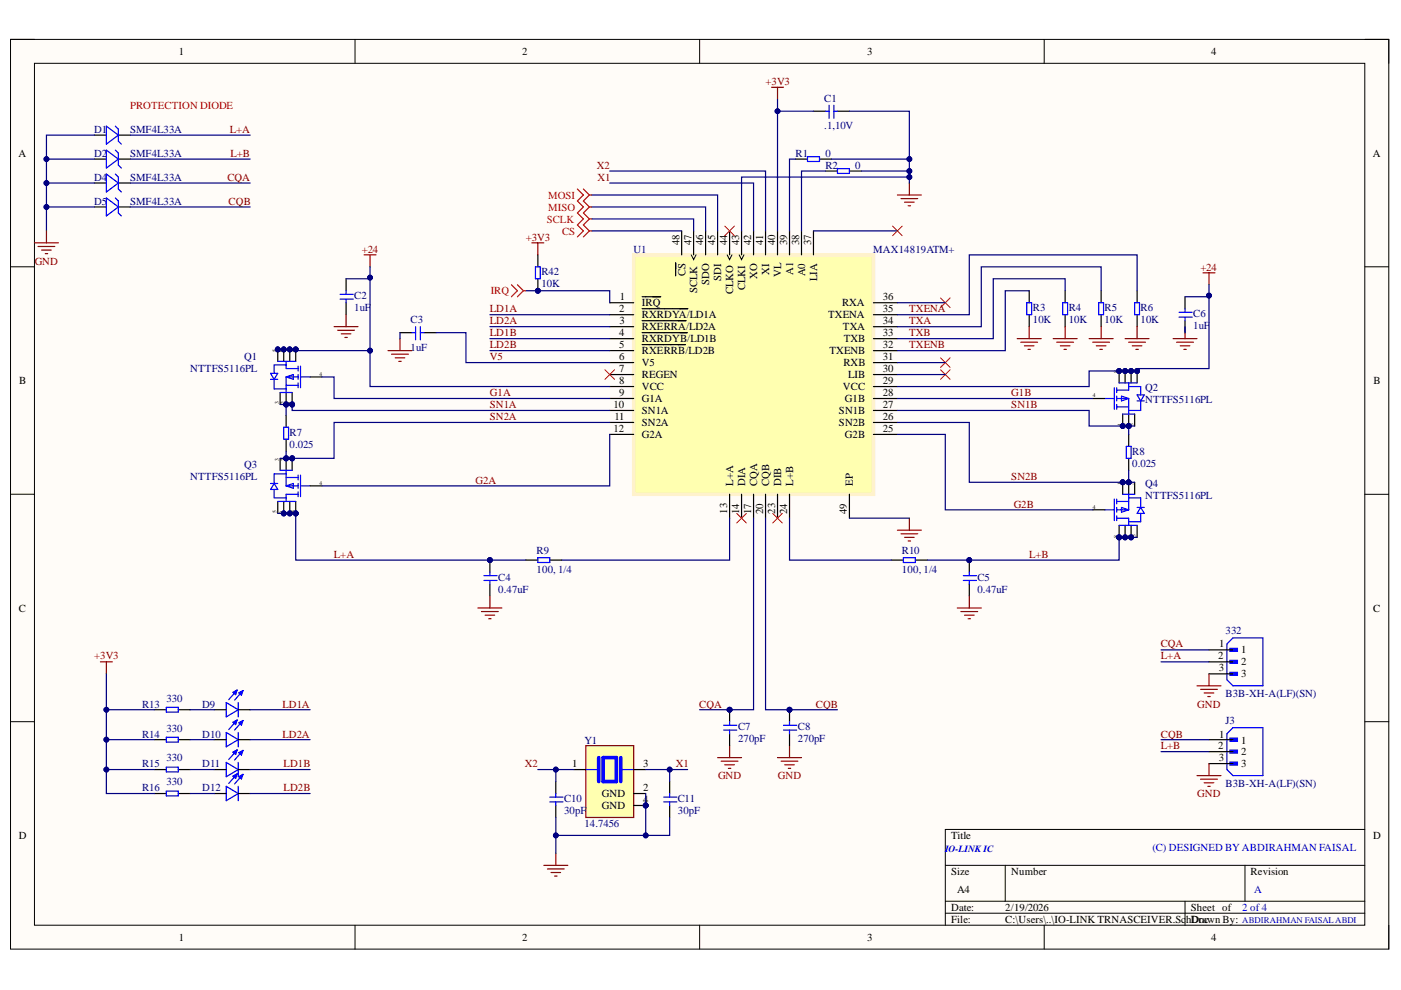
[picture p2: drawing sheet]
<svg xmlns="http://www.w3.org/2000/svg" width="297mm" height="210mm" viewBox="0 0 297 210" stroke-linecap="round" stroke-linejoin="round" font-family="sans-serif">
<defs><g id="words">
<g font-size="2.3">
<text x="37.9" y="11.7">1</text>
<text x="110.7" y="11.7">2</text>
<text x="183.9" y="11.7">3</text>
<text x="256.8" y="11.7">4</text>
<text x="3.9" y="33.3">A</text>
<text x="291" y="33.3">A</text>
<text x="144" y="52" transform="rotate(-90 144 52)">48</text>
<text x="146.6" y="52" transform="rotate(-90 146.6 52)">47</text>
<text x="149.1" y="52" transform="rotate(-90 149.1 52)">46</text>
<text x="151.7" y="52" transform="rotate(-90 151.7 52)">45</text>
<text x="154.2" y="52" transform="rotate(-90 154.2 52)">44</text>
<text x="156.7" y="52" transform="rotate(-90 156.7 52)">43</text>
<text x="159.3" y="52" transform="rotate(-90 159.3 52)">42</text>
<text x="161.8" y="52" transform="rotate(-90 161.8 52)">41</text>
<text x="164.3" y="52" transform="rotate(-90 164.3 52)">40</text>
<text x="166.9" y="52" transform="rotate(-90 166.9 52)">39</text>
<text x="169.4" y="52" transform="rotate(-90 169.4 52)">38</text>
<text x="172" y="52" transform="rotate(-90 172 52)">37</text>
<text x="145.3" y="58.5" transform="rotate(-90 145.3 58.5)">CS</text>
<text x="152.9" y="59.5" transform="rotate(-90 152.9 59.5)">SDI</text>
<text x="160.5" y="59.1" transform="rotate(-90 160.5 59.1)">XO</text>
<text x="163.1" y="58.2" transform="rotate(-90 163.1 58.2)">XI</text>
<text x="165.6" y="58.8" transform="rotate(-90 165.6 58.8)">VL</text>
<text x="168.1" y="58.3" transform="rotate(-90 168.1 58.3)">A1</text>
<text x="170.7" y="58.5" transform="rotate(-90 170.7 58.5)">A0</text>
<text x="173.2" y="59.6" transform="rotate(-90 173.2 59.6)">LIA</text>
<text x="131.4" y="63.7">1</text>
<text x="136.1" y="65">IRQ</text>
<text x="147.8" y="62.2" transform="rotate(-90 147.8 62.2)">SCLK</text>
<text x="150.4" y="60.3" transform="rotate(-90 150.4 60.3)">SDO</text>
<text x="155.5" y="62.4" transform="rotate(-90 155.5 62.4)">CLKO</text>
<text x="158" y="61.6" transform="rotate(-90 158 61.6)">CLKI</text>
<text x="178.6" y="65">RXA</text>
<text x="187.2" y="63.7">36</text>
<text x="131.3" y="66.2">2</text>
<text x="131.3" y="71.3">4</text>
<text x="131.4" y="68.8">3</text>
<text x="136.1" y="70">RXERRA/LD2A</text>
<text x="136.1" y="67.5">RXRDYA/LD1A</text>
<text x="175.6" y="67.5">TXENA</text>
<text x="178.7" y="70">TXA</text>
<text x="187.2" y="66.2">35</text>
<text x="187.2" y="68.8">34</text>
<text x="187.2" y="71.3">33</text>
<text x="131.3" y="73.8">5</text>
<text x="131.3" y="76.4">6</text>
<text x="136.1" y="75.1">RXERRB/LD2B</text>
<text x="136.1" y="72.6">RXRDYB/LD1B</text>
<text x="136.1" y="77.6">V5</text>
<text x="175.8" y="75.1">TXENB</text>
<text x="178.8" y="77.6">RXB</text>
<text x="178.9" y="72.6">TXB</text>
<text x="187.2" y="73.8">32</text>
<text x="187.2" y="76.4">31</text>
<text x="4.1" y="81.4">B</text>
<text x="131.3" y="78.9">7</text>
<text x="131.3" y="84">9</text>
<text x="131.3" y="81.4">8</text>
<text x="136.1" y="80.2">REGEN</text>
<text x="136.1" y="82.7">VCC</text>
<text x="178.7" y="82.7">VCC</text>
<text x="179.8" y="80.2">LIB</text>
<text x="187.2" y="84">28</text>
<text x="187.2" y="81.4">29</text>
<text x="187.2" y="78.9">30</text>
<text x="291.2" y="81.4">B</text>
<text x="130.1" y="86.5">10</text>
<text x="130.3" y="89.1">11</text>
<text x="136.1" y="87.8">SN1A</text>
<text x="136.1" y="85.2">G1A</text>
<text x="177.9" y="87.8">SN1B</text>
<text x="179.1" y="85.2">G1B</text>
<text x="187.2" y="86.5">27</text>
<text x="187.2" y="89.1">26</text>
<text x="130.1" y="91.7">12</text>
<text x="136.1" y="90.4">SN2A</text>
<text x="136.1" y="92.9">G2A</text>
<text x="177.9" y="90.4">SN2B</text>
<text x="179.1" y="92.9">G2B</text>
<text x="187.2" y="91.7">25</text>
<text x="155.5" y="103" transform="rotate(-90 155.5 103)">L+A</text>
<text x="158" y="103" transform="rotate(-90 158 103)">DIA</text>
<text x="160.5" y="103" transform="rotate(-90 160.5 103)">CQA</text>
<text x="163.1" y="103" transform="rotate(-90 163.1 103)">CQB</text>
<text x="165.6" y="103" transform="rotate(-90 165.6 103)">DIB</text>
<text x="168.1" y="103" transform="rotate(-90 168.1 103)">L+B</text>
<text x="180.8" y="103" transform="rotate(-90 180.8 103)">EP</text>
<text x="154.2" y="108.9" transform="rotate(-90 154.2 108.9)">13</text>
<text x="156.7" y="109.1" transform="rotate(-90 156.7 109.1)">14</text>
<text x="159.3" y="109" transform="rotate(-90 159.3 109)">17</text>
<text x="161.8" y="109.1" transform="rotate(-90 161.8 109.1)">20</text>
<text x="164.3" y="108.9" transform="rotate(-90 164.3 108.9)">23</text>
<text x="166.9" y="109.1" transform="rotate(-90 166.9 109.1)">24</text>
<text x="179.6" y="109" transform="rotate(-90 179.6 109)">49</text>
<text x="4" y="129.7">C</text>
<text x="291.1" y="129.7">C</text>
<text x="258.5" y="137.3">1</text>
<text x="258.3" y="139.8">2</text>
<text x="258.4" y="142.4">3</text>
<text x="263.1" y="138.6">1</text>
<text x="263.1" y="141.1">2</text>
<text x="263.1" y="143.6">3</text>
<text x="258.3" y="158.9">2</text>
<text x="258.4" y="161.4">3</text>
<text x="258.5" y="156.4">1</text>
<text x="263.1" y="157.6">1</text>
<text x="263.1" y="160.2">2</text>
<text x="121.3" y="162.7">1</text>
<text x="136.3" y="162.7">3</text>
<text x="136.3" y="167.8">2</text>
<text x="263.1" y="162.7">3</text>
<text x="127.6" y="169">GND</text>
<text x="127.6" y="171.6">GND</text>
<text x="136.3" y="170.3">4</text>
<text x="4" y="177.9">D</text>
<text x="201.6" y="177.9">Title</text>
<text x="291.1" y="177.9">D</text>
<text x="201.6" y="185.5">Size</text>
<text x="214.4" y="185.5">Number</text>
<text x="265.2" y="185.5">Revision</text>
<text x="202.9" y="189.3">A4</text>
<text x="201.6" y="193.1">Date:</text>
<text x="201.6" y="195.7">File:</text>
<text x="213.1" y="193.1">2/19/2026</text>
<text x="213.1" y="195.7">C:\Users\..\IO-LINK TRNASCEIVER.SchDrawn By:</text>
<text x="252.5" y="193.1">Sheet of</text>
<text x="254.2" y="195.7">oc</text>
<text x="37.9" y="199.5">1</text>
<text x="110.7" y="199.5">2</text>
<text x="183.9" y="199.5">3</text>
<text x="256.8" y="199.5">4</text>
</g>
<g font-size="2.3" fill="#800000">
<text x="162.3" y="18">+3V3</text>
<text x="48.7" y="28.1">L+A</text>
<text x="48.9" y="33.3">L+B</text>
<text x="126.5" y="35.8">X2</text>
<text x="48.2" y="38.4">CQA</text>
<text x="126.7" y="38.4">X1</text>
<text x="48.5" y="43.4">CQB</text>
<text x="76.7" y="53.6">+24</text>
<text x="111.5" y="51">+3V3</text>
<text x="7.4" y="56.1">GND</text>
<text x="254.5" y="57.4">+24</text>
<text x="103.9" y="66.2">LD1A</text>
<text x="103.9" y="68.8">LD2A</text>
<text x="103.9" y="71.3">LD1B</text>
<text x="192.8" y="66.2">TXENA</text>
<text x="192.8" y="68.8">TXA</text>
<text x="192.8" y="71.3">TXB</text>
<text x="103.9" y="73.8">LD2B</text>
<text x="103.9" y="76.4">V5</text>
<text x="192.8" y="73.8">TXENB</text>
<text x="103.9" y="84">G1A</text>
<text x="214.4" y="84">G1B</text>
<text x="103.9" y="86.5">SN1A</text>
<text x="103.9" y="89.1">SN2A</text>
<text x="214.4" y="86.5">SN1B</text>
<text x="214.4" y="101.8">SN2B</text>
<text x="100.8" y="102.6">G2A</text>
<text x="214.9" y="107.6">G2B</text>
<text x="70.8" y="118.3">L+A</text>
<text x="218.2" y="118.3">L+B</text>
<text x="246.1" y="137.3">CQA</text>
<text x="20" y="139.8">+3V3</text>
<text x="246.1" y="139.8">L+A</text>
<text x="59.9" y="150">LD1A</text>
<text x="148.3" y="150">CQA</text>
<text x="173" y="150">CQB</text>
<text x="253.8" y="150">GND</text>
<text x="59.9" y="156.4">LD2A</text>
<text x="246.1" y="156.4">CQB</text>
<text x="246.1" y="158.9">L+B</text>
<text x="60.1" y="162.7">LD1B</text>
<text x="60.1" y="167.8">LD2B</text>
<text x="111.3" y="162.7">X2</text>
<text x="143.3" y="162.7">X1</text>
<text x="152.2" y="165.2">GND</text>
<text x="164.9" y="165.2">GND</text>
<text x="253.8" y="169">GND</text>
</g>
<g font-size="2.3" fill="#f00">
<text x="27.6" y="23.1">PROTECTION DIODE</text>
<text x="116" y="47.2">SCLK</text>
<text x="116.2" y="42.2">MOSI</text>
<text x="116.2" y="44.7">MISO</text>
<text x="119.2" y="49.8">CS</text>
<text x="104" y="62.4">IRQ</text>
</g>
<g font-size="2.3" fill="#000080">
<text x="174.7" y="21.5">C1</text>
<text x="20" y="28.1">D1</text>
<text x="27.6" y="28.1">SMF4L33A</text>
<text x="174.7" y="27.4">.1,10V</text>
<text x="20" y="33.3">D2</text>
<text x="27.6" y="33.3">SMF4L33A</text>
<text x="168.7" y="33.3">R1</text>
<text x="175" y="33.3">0</text>
<text x="175" y="35.8">R2</text>
<text x="181.3" y="35.8">0</text>
<text x="20" y="38.4">D4</text>
<text x="27.6" y="38.4">SMF4L33A</text>
<text x="20" y="43.4">D5</text>
<text x="27.6" y="43.4">SMF4L33A</text>
<text x="134.3" y="53.6">U1</text>
<text x="185.1" y="53.6">MAX14819ATM+</text>
<text x="114.8" y="58.4">R42</text>
<text x="75.1" y="63.4">C2</text>
<text x="75.1" y="66">1uF</text>
<text x="114.8" y="60.9">10K</text>
<text x="219" y="66">R3</text>
<text x="226.6" y="66">R4</text>
<text x="234.2" y="66">R5</text>
<text x="241.8" y="66">R6</text>
<text x="87" y="68.5">C3</text>
<text x="219" y="68.5">10K</text>
<text x="226.6" y="68.5">10K</text>
<text x="234.2" y="68.5">10K</text>
<text x="241.8" y="68.5">10K</text>
<text x="253" y="67.2">C6</text>
<text x="253" y="69.8">1uF</text>
<text x="51.8" y="76.4">Q1</text>
<text x="87" y="74.3">1uF</text>
<text x="40.3" y="78.9">NTTFS5116PL</text>
<text x="242.8" y="83">Q2</text>
<text x="242.8" y="85.5">NTTFS5116PL</text>
<text x="61.4" y="92.4">R7</text>
<text x="61.4" y="95">0.025</text>
<text x="40.3" y="101.8">NTTFS5116PL</text>
<text x="51.8" y="99.3">Q3</text>
<text x="240" y="96.5">R8</text>
<text x="240" y="99">0.025</text>
<text x="242.8" y="103.3">Q4</text>
<text x="242.8" y="105.9">NTTFS5116PL</text>
<text x="113.8" y="117.5">R9</text>
<text x="191.2" y="117.5">R10</text>
<text x="105.6" y="123.1">C4</text>
<text x="105.6" y="125.6">0.47uF</text>
<text x="113.8" y="121.6">100, 1/4</text>
<text x="191.2" y="121.6">100, 1/4</text>
<text x="207.2" y="123.1">C5</text>
<text x="207.2" y="125.6">0.47uF</text>
<text x="259.8" y="134.5">332</text>
<text x="35.3" y="148.8">330</text>
<text x="259.8" y="147.7">B3B-XH-A(LF)(SN)</text>
<text x="30.1" y="150">R13</text>
<text x="35.3" y="155.1">330</text>
<text x="42.9" y="150">D9</text>
<text x="156.5" y="154.9">C7</text>
<text x="169.2" y="154.9">C8</text>
<text x="259.8" y="153.6">J3</text>
<text x="30.1" y="156.4">R14</text>
<text x="35.3" y="161.4">330</text>
<text x="42.9" y="156.4">D10</text>
<text x="123.9" y="157.6">Y1</text>
<text x="156.5" y="157.4">270pF</text>
<text x="169.2" y="157.4">270pF</text>
<text x="30.1" y="162.7">R15</text>
<text x="30.1" y="167.8">R16</text>
<text x="35.3" y="166.5">330</text>
<text x="42.9" y="162.7">D11</text>
<text x="42.9" y="167.8">D12</text>
<text x="259.8" y="166.8">B3B-XH-A(LF)(SN)</text>
<text x="119.6" y="170.1">C10</text>
<text x="119.6" y="172.6">30pF</text>
<text x="143.7" y="170.1">C11</text>
<text x="143.7" y="172.6">30pF</text>
<text x="123.9" y="175.4">14.7456</text>
</g>
<g font-size="2.3" fill="#00f">
<text x="244.4" y="180.5">(C) DESIGNED BY ABDIRAHMAN FAISAL</text>
<text x="265.9" y="189.3">A</text>
<text x="263.4" y="193.1">2 of 4</text>
</g>
<text font-size="2" fill="#00f" x="200.4" y="180.5">IO-LINK IC</text>
<text font-size="1.9" fill="#00f" x="263.4" y="195.7">ABDIRAHMAN FAISALABDI</text>
<g font-size="1.2">
<text x="58.6" y="74.6" transform="rotate(-90 58.6 74.6)">5</text>
<text x="59.9" y="74.6" transform="rotate(-90 59.9 74.6)">6</text>
<text x="61.2" y="74.6" transform="rotate(-90 61.2 74.6)">7</text>
<text x="62.4" y="74.6" transform="rotate(-90 62.4 74.6)">8</text>
<text x="67.7" y="79.7">4</text>
<text x="237" y="79.2" transform="rotate(-90 237 79.2)">8</text>
<text x="238.3" y="79.2" transform="rotate(-90 238.3 79.2)">7</text>
<text x="239.5" y="79.2" transform="rotate(-90 239.5 79.2)">6</text>
<text x="240.8" y="79.2" transform="rotate(-90 240.8 79.2)">5</text>
<text x="59.1" y="85.8" transform="rotate(-90 59.1 85.8)">3</text>
<text x="60.4" y="85.8" transform="rotate(-90 60.4 85.8)">2</text>
<text x="61.7" y="85.7" transform="rotate(-90 61.7 85.7)">1</text>
<text x="231.7" y="84.2">4</text>
<text x="237.8" y="90.2" transform="rotate(-90 237.8 90.2)">1</text>
<text x="239" y="90.3" transform="rotate(-90 239 90.3)">2</text>
<text x="240.3" y="90.3" transform="rotate(-90 240.3 90.3)">3</text>
<text x="59.1" y="97.7" transform="rotate(-90 59.1 97.7)">3</text>
<text x="60.4" y="97.7" transform="rotate(-90 60.4 97.7)">2</text>
<text x="61.7" y="97.7" transform="rotate(-90 61.7 97.7)">1</text>
<text x="67.7" y="102.8">4</text>
<text x="231.7" y="107.9">4</text>
<text x="237.8" y="102.7" transform="rotate(-90 237.8 102.7)">1</text>
<text x="239" y="102.7" transform="rotate(-90 239 102.7)">2</text>
<text x="240.3" y="102.7" transform="rotate(-90 240.3 102.7)">3</text>
<text x="58.6" y="108.8" transform="rotate(-90 58.6 108.8)">5</text>
<text x="59.9" y="108.9" transform="rotate(-90 59.9 108.9)">6</text>
<text x="61.2" y="108.9" transform="rotate(-90 61.2 108.9)">7</text>
<text x="62.4" y="108.8" transform="rotate(-90 62.4 108.8)">8</text>
<text x="237" y="114" transform="rotate(-90 237 114)">8</text>
<text x="238.3" y="114" transform="rotate(-90 238.3 114)">7</text>
<text x="239.5" y="114" transform="rotate(-90 239.5 114)">6</text>
<text x="240.8" y="113.9" transform="rotate(-90 240.8 113.9)">5</text>
</g>
</g></defs>
<path d="M2.2 8.4h292.2v192.8h-292.2z" fill-rule="evenodd" fill="#fffcf8"/>
<path d="M2.2 8.4h292.2v192.8h-292.2z" fill="none" stroke="#000" stroke-width=".21"/>
<path d="M7.3 13.4h282.1v182.8h-282.1z" fill-rule="evenodd" fill="#fffcf8"/>
<g fill="none" stroke="#000" stroke-width=".21">
<path d="M2.2 8.3h5.1M7.3 13.4h282.1v182.8h-282.1zM75.3 8.3v5.1M148.3 8.3v5.1M221.4 8.4v5M289.4 8.4h5v5M2.2 56.6h5.1M289.4 56.6h5M2.2 104.8h5.1M289.4 104.8h5M2.2 153h5.1M289.4 153h5"/>
<path d="M289.4 175.9h-89v20.3M75.3 196.2v5M148.3 196.2v5M200.4 183.5h89M200.4 191.1h89M200.4 193.6h89M213.1 183.5v7.6M221.4 196.2v5M251.2 191.1v5.1M264 183.5v7.6M294.4 196.2v5"/>
</g>
<path d="M134.4 54h50.8v50.8h-50.8z" fill-rule="evenodd" fill="#ffffb0"/>
<path d="M134.4 54h50.8v50.8h-50.8z" fill="none" stroke="#fff2cc" stroke-width=".76"/>
<g fill="none" stroke="#000" stroke-width=".25">
<path d="M143.2 55.7v2.8M144.5 49v5M147.1 49v5M149.6 49v5M152.1 49v5M154.7 49v5M157.2 49v5M159.8 49v5M162.3 49v5M164.8 49v5M167.4 49v5M169.9 49v5"/>
<path d="M172.5 49v5M84.8 70.5h2.6M89.9 70.5h2.5M129.3 79.4h5.1M129.3 66.7h5.1M129.3 74.3h5.1M129.3 69.3h5.1M129.3 71.8h5.1M129.3 64.2h5.1M129.3 76.9h5.1M136.1 68h9.3M136.1 73.1h9.2"/>
<path d="M136.1 65.5h9.7M136.1 70.5h9.6M136.1 62.9h4M185.2 79.4h5.1M185.2 66.7h5.1M185.2 74.3h5.1M185.2 69.3h5.1M185.2 71.8h5.1M185.2 64.2h5.1M185.2 76.9h5.1M129.3 87h5.1M129.3 89.6h5.1"/>
<path d="M129.3 84.5h5.1M129.3 92.1h5.1M129.3 82h5.1M185.2 87h5.1M185.2 89.6h5.1M185.2 84.5h5.1M185.2 92.1h5.1M185.2 82h5.1M154.7 104.8v5.1M157.2 104.8v5.1M159.8 104.8v5.1M162.3 104.8v5.1"/>
<path d="M164.8 104.8v5.1M167.4 104.8v5.1M180.1 104.8v5.1"/>
</g>
<path d="M146.6 54l.5 1 .5-1M154.2 54l.5 1 .5-1M156.7 54l.5 1 .5-1" fill="none" stroke="#000" stroke-width=".21"/>
<path d="M87.4 70.5h.7M88.1 69.3v2.8M89.1 70.5h.8M89.1 69.3v2.8" fill="none" stroke="#00f" stroke-width=".25"/>
<path d="M82.3 74.3h5.1M83 75.1h3.6M83.8 75.9h2M84.6 76.6h.5M84.8 71.8v2.5" fill="none" stroke="#800000" stroke-width=".25"/>
<circle cx="60.2" cy="108.9" r=".51" fill="#000080"/>
<circle cx="60.2" cy="108.9" r=".51" fill="none" stroke="#000080" stroke-width=".21"/>
<circle cx="61.9" cy="97.2" r=".51" fill="#000080"/>
<circle cx="61.9" cy="97.2" r=".51" fill="none" stroke="#000080" stroke-width=".21"/>
<circle cx="60.7" cy="97.2" r=".51" fill="#000080"/>
<circle cx="60.7" cy="97.2" r=".51" fill="none" stroke="#000080" stroke-width=".21"/>
<circle cx="61.4" cy="108.9" r=".51" fill="#000080"/>
<circle cx="61.4" cy="108.9" r=".51" fill="none" stroke="#000080" stroke-width=".21"/>
<circle cx="62.7" cy="108.9" r=".51" fill="#000080"/>
<circle cx="62.7" cy="108.9" r=".51" fill="none" stroke="#000080" stroke-width=".21"/>
<path d="M57.4 102.5h1.5M58.1 102.5l.8 1.3h-1.5zM58.1 102.5v-2h2.6v2.5M58.1 103.8v1.8h2.6v-.8h2.5M60.7 103l1.5-.5v1zM60.7 103h2.5M60.7 101.2h2.5M63.2 100.7v1M63.2 102.5v1M63.2 104.3v1M63.7 103h2.1M63.7 100.7v4.6" fill="none" stroke="#00f" stroke-width=".25"/>
<path d="M60.2 106.3v2.6M65.8 103h2.5" fill="none" stroke="#000" stroke-width=".25"/>
<circle cx="60.2" cy="108.9" r=".51" fill="#000080"/>
<circle cx="60.2" cy="108.9" r=".51" fill="none" stroke="#000080" stroke-width=".21"/>
<path d="M59.4 97.2v2.5M61.9 97.2v2.5" fill="none" stroke="#000" stroke-width=".25"/>
<circle cx="61.9" cy="97.2" r=".51" fill="#000080"/>
<circle cx="61.9" cy="97.2" r=".51" fill="none" stroke="#000080" stroke-width=".21"/>
<path d="M60.7 97.2v2.5" fill="none" stroke="#000" stroke-width=".25"/>
<circle cx="60.7" cy="97.2" r=".51" fill="#000080"/>
<circle cx="60.7" cy="97.2" r=".51" fill="none" stroke="#000080" stroke-width=".21"/>
<path d="M60.7 105.6v.7" fill="none" stroke="#00f" stroke-width=".25"/>
<path d="M61.4 106.3v2.6" fill="none" stroke="#000" stroke-width=".25"/>
<circle cx="61.4" cy="108.9" r=".51" fill="#000080"/>
<circle cx="61.4" cy="108.9" r=".51" fill="none" stroke="#000080" stroke-width=".21"/>
<path d="M62.7 106.3v2.6" fill="none" stroke="#000" stroke-width=".25"/>
<circle cx="62.7" cy="108.9" r=".51" fill="#000080"/>
<circle cx="62.7" cy="108.9" r=".51" fill="none" stroke="#000080" stroke-width=".21"/>
<g fill="none" stroke="#000" stroke-width=".25">
<path d="M58.9 106.3v2.6M32.7 150.5h2.6M32.7 156.8h2.6M37.8 150.5h2.5M37.8 156.8h2.5M45.4 150.5h2.6M45.4 156.8h2.6M50.5 150.5h2.5M50.5 156.8h2.5M32.7 163.2h2.6M32.7 168.2h2.6M37.8 163.2h2.5"/>
<path d="M37.8 168.2h2.5M45.4 163.2h2.6M45.4 168.2h2.6M50.5 163.2h2.5M50.5 168.2h2.5"/>
</g>
<g fill="none" stroke="#00f" stroke-width=".25">
<path d="M59.4 99.7h2.5M60.7 99.7v.8M58.9 106.3h3.8M35.3 150h2.5v1h-2.5zM35.3 156.3h2.5v1h-2.5zM48 149l2.5 1.5-2.5 1.5zM48 155.3l2.5 1.5-2.5 1.5zM49.8 146.7l-.2 .2M49.8 153.1l-.2 .1M49.8 159.4l-.2 .2M49.8 146.5h.2l-.1 .8M49.8 152.9h.2l-.1 .7"/>
<path d="M49.8 159.2h.2l-.1 .8M50.3 146.3l-1.8 2M50.3 146.3l-.9 .5 .5 .5M50.3 146.3l-.4 1M50.3 152.7l-1.8 2M50.3 152.7l-.9 .4 .5 .5M50.3 152.7l-.4 .9M50.3 159l-1.8 2M50.3 159l-.9 .5 .5 .5M50.3 159l-.4 1M50.5 149v3M50.5 155.3v3"/>
<path d="M51 146.8l-.2 .2M51 153.2l-.2 .1M51 159.5l-.2 .2M51.1 146.6h.1v.8M51.1 153h.1v.7M51.1 159.3h.1v.8M51.5 146.4l-1.8 2M51.5 146.4l-.9 .5 .6 .5M51.5 146.4l-.3 1M51.5 152.8l-1.8 2M51.5 152.8l-.9 .4 .6 .5M51.5 152.8l-.3 .9"/>
<path d="M51.5 159.1l-1.8 2M51.5 159.1l-.9 .5 .6 .5M51.5 159.1l-.3 1M35.3 162.7h2.5v1h-2.5zM35.3 167.7h2.5v1.1h-2.5zM48 161.6l2.5 1.6-2.5 1.5zM48 166.7l2.5 1.5-2.5 1.6zM49.8 164.5l-.2 .1M49.8 164.3h.2l-.1 .7M50.3 164.1l-1.8 2M50.3 164.1l-.9 .5 .5 .4M50.3 164.1l-.4 .9"/>
<path d="M50.5 161.6v3.1M50.5 166.7v3.1M51 164.6l-.2 .1M51.1 164.4h.1v.7M51.5 164.2l-1.8 2M51.5 164.2l-.9 .5 .6 .4M51.5 164.2l-.3 .9"/>
</g>
<circle cx="60.2" cy="74.1" r=".51" fill="#000080"/>
<circle cx="60.2" cy="74.1" r=".51" fill="none" stroke="#000080" stroke-width=".21"/>
<circle cx="61.9" cy="85.8" r=".51" fill="#000080"/>
<circle cx="61.9" cy="85.8" r=".51" fill="none" stroke="#000080" stroke-width=".21"/>
<circle cx="60.7" cy="85.8" r=".51" fill="#000080"/>
<circle cx="60.7" cy="85.8" r=".51" fill="none" stroke="#000080" stroke-width=".21"/>
<circle cx="61.4" cy="74.1" r=".51" fill="#000080"/>
<circle cx="61.4" cy="74.1" r=".51" fill="none" stroke="#000080" stroke-width=".21"/>
<circle cx="62.7" cy="74.1" r=".51" fill="#000080"/>
<circle cx="62.7" cy="74.1" r=".51" fill="none" stroke="#000080" stroke-width=".21"/>
<circle cx="58.9" cy="74.1" r=".51" fill="#000080"/>
<circle cx="58.9" cy="74.1" r=".51" fill="none" stroke="#000080" stroke-width=".21"/>
<path d="M57.4 79.2h1.5l-.8 1.2zM60.7 79.9v2.6h-2.6v-2.1M60.7 79.9l1.5-.5v1zM60.7 79.9h2.5M63.2 78.1h-2.5v-.7h-2.6v1.8M63.2 77.6v1.1M63.2 79.4v1M63.7 79.9h2.1M63.7 77.6v4.6M57.4 80.4h1.5M60.7 81.7h2.5M63.2 81.2v1" fill="none" stroke="#00f" stroke-width=".25"/>
<path d="M60.2 74.1v2.5M65.8 79.9h2.5" fill="none" stroke="#000" stroke-width=".25"/>
<circle cx="60.2" cy="74.1" r=".51" fill="#000080"/>
<circle cx="60.2" cy="74.1" r=".51" fill="none" stroke="#000080" stroke-width=".21"/>
<path d="M59.4 83.2v2.6M61.9 83.2v2.6" fill="none" stroke="#000" stroke-width=".25"/>
<circle cx="61.9" cy="85.8" r=".51" fill="#000080"/>
<circle cx="61.9" cy="85.8" r=".51" fill="none" stroke="#000080" stroke-width=".21"/>
<path d="M60.7 83.2v2.6" fill="none" stroke="#000" stroke-width=".25"/>
<circle cx="60.7" cy="85.8" r=".51" fill="#000080"/>
<circle cx="60.7" cy="85.8" r=".51" fill="none" stroke="#000080" stroke-width=".21"/>
<path d="M60.7 76.6v.8" fill="none" stroke="#00f" stroke-width=".25"/>
<path d="M61.4 74.1v2.5" fill="none" stroke="#000" stroke-width=".25"/>
<circle cx="61.4" cy="74.1" r=".51" fill="#000080"/>
<circle cx="61.4" cy="74.1" r=".51" fill="none" stroke="#000080" stroke-width=".21"/>
<path d="M62.7 74.1v2.5" fill="none" stroke="#000" stroke-width=".25"/>
<circle cx="62.7" cy="74.1" r=".51" fill="#000080"/>
<circle cx="62.7" cy="74.1" r=".51" fill="none" stroke="#000080" stroke-width=".21"/>
<path d="M58.9 74.1v2.5" fill="none" stroke="#000" stroke-width=".25"/>
<circle cx="58.9" cy="74.1" r=".51" fill="#000080"/>
<circle cx="58.9" cy="74.1" r=".51" fill="none" stroke="#000080" stroke-width=".21"/>
<path d="M58.9 76.6h3.8M72.1 62.4h2.8M72.1 63.4h2.8M73.4 61.6v.8M73.4 63.4v.8M59.4 83.2h2.5M60.2 90.6h1v2.5h-1zM60.7 82.5v.7" fill="none" stroke="#00f" stroke-width=".25"/>
<path d="M77.2 54h2.5M78.5 54v2.6M70.8 69.3h5.1M71.6 70h3.6M72.4 70.8h2M73.1 71.5h.5M73.4 66.7v2.6" fill="none" stroke="#800000" stroke-width=".25"/>
<path d="M73.4 59.1v2.5M73.4 64.2v2.5M60.7 88v2.6M60.7 93.1v2.6" fill="none" stroke="#000" stroke-width=".25"/>
<circle cx="239.8" cy="78.7" r=".51" fill="#000080"/>
<circle cx="239.8" cy="78.7" r=".51" fill="none" stroke="#000080" stroke-width=".21"/>
<circle cx="238" cy="90.3" r=".51" fill="#000080"/>
<circle cx="238" cy="90.3" r=".51" fill="none" stroke="#000080" stroke-width=".21"/>
<circle cx="239.3" cy="90.3" r=".51" fill="#000080"/>
<circle cx="239.3" cy="90.3" r=".51" fill="none" stroke="#000080" stroke-width=".21"/>
<circle cx="238.5" cy="78.7" r=".51" fill="#000080"/>
<circle cx="238.5" cy="78.7" r=".51" fill="none" stroke="#000080" stroke-width=".21"/>
<circle cx="237.3" cy="78.7" r=".51" fill="#000080"/>
<circle cx="237.3" cy="78.7" r=".51" fill="none" stroke="#000080" stroke-width=".21"/>
<circle cx="241.1" cy="78.7" r=".51" fill="#000080"/>
<circle cx="241.1" cy="78.7" r=".51" fill="none" stroke="#000080" stroke-width=".21"/>
<path d="M234.2 84.5h2.1M236.3 82.2v4.6M236.8 82.7h2.5v-.7h2.5v1.7M236.8 84.5h2.5M236.8 82.2v1M236.8 84v1M236.8 85.8v1M236.8 86.3h2.5M237.8 84l1.5 .5-1.5 .5zM239.3 84.5v2.5h2.5v-2M241.1 85h1.5M241.1 83.7h1.5l-.8 1.3z" fill="none" stroke="#00f" stroke-width=".25"/>
<path d="M239.8 78.7v2.5M231.7 84.5h2.5" fill="none" stroke="#000" stroke-width=".25"/>
<circle cx="239.8" cy="78.7" r=".51" fill="#000080"/>
<circle cx="239.8" cy="78.7" r=".51" fill="none" stroke="#000080" stroke-width=".21"/>
<path d="M238 87.8v2.5M240.6 87.8v2.5" fill="none" stroke="#000" stroke-width=".25"/>
<circle cx="238" cy="90.3" r=".51" fill="#000080"/>
<circle cx="238" cy="90.3" r=".51" fill="none" stroke="#000080" stroke-width=".21"/>
<path d="M239.3 87.8v2.5" fill="none" stroke="#000" stroke-width=".25"/>
<circle cx="239.3" cy="90.3" r=".51" fill="#000080"/>
<circle cx="239.3" cy="90.3" r=".51" fill="none" stroke="#000080" stroke-width=".21"/>
<path d="M239.3 81.2v.8" fill="none" stroke="#00f" stroke-width=".25"/>
<path d="M238.5 78.7v2.5" fill="none" stroke="#000" stroke-width=".25"/>
<circle cx="238.5" cy="78.7" r=".51" fill="#000080"/>
<circle cx="238.5" cy="78.7" r=".51" fill="none" stroke="#000080" stroke-width=".21"/>
<path d="M237.3 78.7v2.5" fill="none" stroke="#000" stroke-width=".25"/>
<circle cx="237.3" cy="78.7" r=".51" fill="#000080"/>
<circle cx="237.3" cy="78.7" r=".51" fill="none" stroke="#000080" stroke-width=".21"/>
<path d="M241.1 78.7v2.5" fill="none" stroke="#000" stroke-width=".25"/>
<circle cx="241.1" cy="78.7" r=".51" fill="#000080"/>
<circle cx="241.1" cy="78.7" r=".51" fill="none" stroke="#000080" stroke-width=".21"/>
<path d="M237.3 81.2h3.8M238 87.8h2.6M239.3 87v.8" fill="none" stroke="#00f" stroke-width=".25"/>
<circle cx="239.8" cy="113.9" r=".51" fill="#000080"/>
<circle cx="239.8" cy="113.9" r=".51" fill="none" stroke="#000080" stroke-width=".21"/>
<circle cx="238" cy="102.3" r=".51" fill="#000080"/>
<circle cx="238" cy="102.3" r=".51" fill="none" stroke="#000080" stroke-width=".21"/>
<circle cx="239.3" cy="102.3" r=".51" fill="#000080"/>
<circle cx="239.3" cy="102.3" r=".51" fill="none" stroke="#000080" stroke-width=".21"/>
<circle cx="238.5" cy="113.9" r=".51" fill="#000080"/>
<circle cx="238.5" cy="113.9" r=".51" fill="none" stroke="#000080" stroke-width=".21"/>
<circle cx="237.3" cy="113.9" r=".51" fill="#000080"/>
<circle cx="237.3" cy="113.9" r=".51" fill="none" stroke="#000080" stroke-width=".21"/>
<path d="M234.2 108.1h2.1M236.3 105.8v4.6M236.8 108.1h2.5M236.8 105.8v1M236.8 107.6v1M236.8 109.4v1M236.8 106.3h2.5M237.8 107.6l1.5 .5-1.5 .5zM241.1 107.6h1.5M241.8 107.6l.8 1.3h-1.5zM241.8 107.6v-2h-2.5v2.5M241.8 108.9v1.7h-2.5v-.7h-2.5" fill="none" stroke="#00f" stroke-width=".25"/>
<path d="M231.7 108.1h2.5M239.8 111.4v2.5" fill="none" stroke="#000" stroke-width=".25"/>
<circle cx="239.8" cy="113.9" r=".51" fill="#000080"/>
<circle cx="239.8" cy="113.9" r=".51" fill="none" stroke="#000080" stroke-width=".21"/>
<path d="M238 102.3v2.5M240.6 102.3v2.5" fill="none" stroke="#000" stroke-width=".25"/>
<circle cx="238" cy="102.3" r=".51" fill="#000080"/>
<circle cx="238" cy="102.3" r=".51" fill="none" stroke="#000080" stroke-width=".21"/>
<path d="M239.3 102.3v2.5" fill="none" stroke="#000" stroke-width=".25"/>
<circle cx="239.3" cy="102.3" r=".51" fill="#000080"/>
<circle cx="239.3" cy="102.3" r=".51" fill="none" stroke="#000080" stroke-width=".21"/>
<path d="M239.3 110.6v.8" fill="none" stroke="#00f" stroke-width=".25"/>
<path d="M238.5 111.4v2.5" fill="none" stroke="#000" stroke-width=".25"/>
<circle cx="238.5" cy="113.9" r=".51" fill="#000080"/>
<circle cx="238.5" cy="113.9" r=".51" fill="none" stroke="#000080" stroke-width=".21"/>
<path d="M237.3 111.4v2.5" fill="none" stroke="#000" stroke-width=".25"/>
<circle cx="237.3" cy="113.9" r=".51" fill="#000080"/>
<circle cx="237.3" cy="113.9" r=".51" fill="none" stroke="#000080" stroke-width=".21"/>
<path d="M218.2 61.7v2.5M218.2 66.7v2.6M225.8 61.7v2.5M225.8 66.7v2.6M233.5 61.7v2.5M233.5 66.7v2.6M241.1 61.7v2.5M241.1 66.7v2.6M239.3 92.1v2.5M239.3 97.2v2.5M241.1 111.4v2.5" fill="none" stroke="#000" stroke-width=".25"/>
<path d="M217.7 64.2h1v2.5h-1zM225.3 64.2h1v2.5h-1zM232.9 64.2h1.1v2.5h-1.1zM240.6 64.2h1v2.5h-1zM238.8 94.6h1v2.6h-1zM237.3 111.4h3.8M238 104.8h2.6M239.3 104.8v.8" fill="none" stroke="#00f" stroke-width=".25"/>
<g fill="none" stroke="#800000" stroke-width=".25">
<path d="M215.7 71.8h5.1M216.4 72.6h3.6M217.2 73.3h2M218 74.1h.5M218.2 69.3v2.5M223.3 71.8h5.1M224.1 72.6h3.5M224.8 73.3h2.1M225.6 74.1h.5M225.8 69.3v2.5M230.9 71.8h5.1M231.7 72.6h3.5"/>
<path d="M232.4 73.3h2.1M233.2 74.1h.5M233.5 69.3v2.5M238.5 71.8h5.1M239.3 72.6h3.6M240.1 73.3h2M240.8 74.1h.5M241.1 69.3v2.5M190.3 112.4h5M191 113.2h3.6M191.8 113.9h2M192.5 114.7h.6"/>
<path d="M192.8 109.9v2.5"/>
</g>
<circle cx="205.5" cy="118.8" r=".51" fill="#000080"/>
<circle cx="205.5" cy="118.8" r=".51" fill="none" stroke="#000080" stroke-width=".21"/>
<path d="M205.5 118.8v2.5M205.5 123.8v2.6" fill="none" stroke="#000" stroke-width=".25"/>
<circle cx="205.5" cy="118.8" r=".51" fill="#000080"/>
<circle cx="205.5" cy="118.8" r=".51" fill="none" stroke="#000080" stroke-width=".21"/>
<path d="M204.2 122.1h2.8M204.2 123.1h2.8M205.5 121.3v.8M205.5 123.1v.7" fill="none" stroke="#00f" stroke-width=".25"/>
<path d="M203 128.9h5M203.7 129.7h3.6M204.5 130.4h2M205.3 131.2h.5M205.5 126.4v2.5" fill="none" stroke="#800000" stroke-width=".25"/>
<circle cx="103.9" cy="118.8" r=".51" fill="#000080"/>
<circle cx="103.9" cy="118.8" r=".51" fill="none" stroke="#000080" stroke-width=".21"/>
<path d="M103.9 118.8v2.5M103.9 123.8v2.6" fill="none" stroke="#000" stroke-width=".25"/>
<circle cx="103.9" cy="118.8" r=".51" fill="#000080"/>
<circle cx="103.9" cy="118.8" r=".51" fill="none" stroke="#000080" stroke-width=".21"/>
<path d="M102.6 122.1h2.8M102.6 123.1h2.8M103.9 121.3v.8M103.9 123.1v.7" fill="none" stroke="#00f" stroke-width=".25"/>
<path d="M101.3 128.9h5.1M102.1 129.7h3.5M102.9 130.4h2M103.6 131.2h.5M103.9 126.4v2.5" fill="none" stroke="#800000" stroke-width=".25"/>
<circle cx="136.9" cy="170.8" r=".51" fill="#000080"/>
<circle cx="136.9" cy="170.8" r=".51" fill="none" stroke="#000080" stroke-width=".21"/>
<path d="M124.2 158.1h10.2v15.2h-10.2z" fill-rule="evenodd" fill="#ffffb0"/>
<path d="M124.2 158.1h10.2v15.2h-10.2z" fill="none" stroke="#800000" stroke-width=".25"/>
<path d="M126.9 160.6v5.1M127.9 160.6h2.8v5.1h-2.8zM131.6 160.6v5.1" fill="none" stroke="#00f" stroke-width=".76"/>
<path d="M124.2 163.2h2.5M131.8 163.2h2.6" fill="none" stroke="#00f" stroke-width=".25"/>
<path d="M121.7 163.2h2.5M134.4 163.2h2.5M134.4 168.2h2.5M134.4 170.8h2.5" fill="none" stroke="#000" stroke-width=".25"/>
<circle cx="136.9" cy="170.8" r=".51" fill="#000080"/>
<circle cx="136.9" cy="170.8" r=".51" fill="none" stroke="#000080" stroke-width=".21"/>
<g fill="none" stroke="#000" stroke-width=".25">
<path d="M20 38.8h2.6M25.1 38.8h2.5M168.7 33.7h2.5M172.5 23.6h2.5M173.8 33.7h2.5M175 36.3h2.6M177.6 23.6h2.5M180.1 36.3h2.5M20 43.9h2.6M25.1 43.9h2.5M117.8 165.7v2.5M117.8 170.8v2.5"/>
<path d="M142 165.7v2.5M142 170.8v2.5"/>
</g>
<g fill="none" stroke="#00f" stroke-width=".25">
<path d="M22.6 36.9l2.5 1.9-2.5 1.9zM24.5 36.9l.6 .6v2.6l.6 .6M171.2 33.2h2.6v1h-2.6zM175 23.6h.8M175.8 22.3v2.8M176.8 23.6h.8M176.8 22.3v2.8M177.6 35.8h2.5v1h-2.5zM22.6 42l2.5 1.9-2.5 1.9zM24.5 42l.6 .6v2.6l.6 .6M116.6 169h2.8M116.6 170h2.8"/>
<path d="M117.8 168.2v.8M117.8 170v.8M140.7 169h2.8M140.7 170h2.8M142 168.2v.8M142 170v.8"/>
</g>
<g fill="none" stroke="#800000" stroke-width=".25">
<path d="M163.6 18.5h2.5M164.8 18.5v2.5M192.8 38.8v2.5M190.3 41.3h5M191 42.1h3.6M191.8 42.9h2M192.5 43.6h.6M154.7 158.1v2.5M167.4 158.1v2.5M152.1 160.6h5.1M152.9 161.4h3.6M153.7 162.2h2"/>
<path d="M154.4 162.9h.5M164.8 160.6h5.1M165.6 161.4h3.6M166.4 162.2h2M167.1 162.9h.5M115.3 183.5h5.1M116.1 184.2h3.5M116.8 185h2.1M117.6 185.8h.5M117.8 180.9v2.6"/>
</g>
<g fill="none" stroke="#f00" stroke-width=".25">
<path d="M122.4 40.1l1.3 1.2-1.3 1.3 1.3 1.3-1.3 1.3 1.3 1.2-1.3 1.3 1.3 1.3-1.3 1.2M123.7 40.1l1.3 1.2M125 41.3l-1.3 1.3 1.3 1.3M125 41.3h.5M125 43.9l-1.3 1.3 1.3 1.2M125 43.9h.5M125 46.4l-1.3 1.3 1.3 1.3M125 46.4h.5M125 49l-1.3 1.2M125 49h.5M108.4 60.4l1.3 1.2-1.3 1.3M109.7 60.4l1.3 1.2"/>
<path d="M111 61.6l-1.3 1.3M111 61.6h.5"/>
</g>
<path d="M153.7 47.9l2 2.1M155.7 47.9l-2 2.1M128.3 78.4l2 2M130.3 78.4l-2 2" fill="none" stroke="#f00" stroke-width=".21"/>
<circle cx="114" cy="61.6" r=".51" fill="#000080"/>
<circle cx="114" cy="61.6" r=".51" fill="none" stroke="#000080" stroke-width=".21"/>
<path d="M114 59.1v2.5" fill="none" stroke="#000" stroke-width=".25"/>
<circle cx="114" cy="61.6" r=".51" fill="#000080"/>
<circle cx="114" cy="61.6" r=".51" fill="none" stroke="#000080" stroke-width=".21"/>
<path d="M20 28.7h2.6M20 33.7h2.6M25.1 28.7h2.5M25.1 33.7h2.5M114 54v2.6M251.2 62.9v2.6M251.2 68v2.5" fill="none" stroke="#000" stroke-width=".25"/>
<path d="M22.6 26.8l2.5 1.9-2.5 1.9zM22.6 31.8l2.5 1.9-2.5 1.9zM24.5 26.8l.6 .6v2.5l.6 .7M24.5 31.8l.6 .7v2.5l.6 .6M113.5 56.6h1v2.5h-1zM250 66.2h2.8M250 67.2h2.8M251.2 65.5v.7M251.2 67.2v.8" fill="none" stroke="#00f" stroke-width=".25"/>
<path d="M112.8 51.5h2.5M114 51.5v2.5M255.1 57.8h2.5M256.3 57.8v2.6M248.7 71.8h5.1M249.5 72.6h3.5M250.2 73.3h2.1M251 74.1h.5M251.2 69.3v2.5M21.3 140.3h2.5M22.6 140.3v2.6" fill="none" stroke="#800000" stroke-width=".25"/>
<path d="M189.2 47.9l2.1 2.1M191.3 47.9l-2.1 2.1M199.4 63.2l2 2M199.4 75.9l2 2M199.4 78.4l2 2M201.4 63.2l-2 2M201.4 75.9l-2 2M201.4 78.4l-2 2M156.2 108.9l2 2M158.2 108.9l-2 2M163.8 108.9l2.1 2M165.9 108.9l-2.1 2" fill="none" stroke="#f00" stroke-width=".21"/>
<circle cx="154.7" cy="150.5" r=".51" fill="#000080"/>
<circle cx="154.7" cy="150.5" r=".51" fill="none" stroke="#000080" stroke-width=".21"/>
<path d="M154.7 150.5v2.5M154.7 155.6v2.5" fill="none" stroke="#000" stroke-width=".25"/>
<circle cx="154.7" cy="150.5" r=".51" fill="#000080"/>
<circle cx="154.7" cy="150.5" r=".51" fill="none" stroke="#000080" stroke-width=".21"/>
<path d="M153.4 153.8h2.8M153.4 154.8h2.8M154.7 153v.8M154.7 154.8v.8" fill="none" stroke="#00f" stroke-width=".25"/>
<circle cx="167.4" cy="150.5" r=".51" fill="#000080"/>
<circle cx="167.4" cy="150.5" r=".51" fill="none" stroke="#000080" stroke-width=".21"/>
<path d="M167.4 150.5v2.5M167.4 155.6v2.5" fill="none" stroke="#000" stroke-width=".25"/>
<circle cx="167.4" cy="150.5" r=".51" fill="#000080"/>
<circle cx="167.4" cy="150.5" r=".51" fill="none" stroke="#000080" stroke-width=".21"/>
<path d="M191.5 118.2h2.6v1.1h-2.6zM166.1 153.8h2.8M166.1 154.8h2.8M167.4 153v.8M167.4 154.8v.8" fill="none" stroke="#00f" stroke-width=".25"/>
<path d="M189 118.8h2.5M194.1 118.8h2.5" fill="none" stroke="#000" stroke-width=".25"/>
<path d="M260.8 137.5h1.6v.6h-1.6z" fill-rule="evenodd" fill="#00f"/>
<path d="M260.8 137.5h1.6v.6h-1.6z" fill="none" stroke="#00f" stroke-width=".25"/>
<path d="M260.8 140h1.6v.6h-1.6z" fill-rule="evenodd" fill="#00f"/>
<path d="M260.8 140h1.6v.6h-1.6z" fill="none" stroke="#00f" stroke-width=".25"/>
<path d="M260.8 142.6h1.6v.6h-1.6z" fill-rule="evenodd" fill="#00f"/>
<path d="M260.1 136.5l1.3-1.2h6.4v10.1h-6.4l-1.3-1.3zM260.8 142.6h1.6v.6h-1.6z" fill="none" stroke="#00f" stroke-width=".25"/>
<path d="M256.3 137.8h5.1M256.3 140.3h5.1M256.3 142.9h5.1" fill="none" stroke="#000" stroke-width=".25"/>
<path d="M260.8 156.5h1.6v.6h-1.6z" fill-rule="evenodd" fill="#00f"/>
<path d="M260.8 156.5h1.6v.6h-1.6z" fill="none" stroke="#00f" stroke-width=".25"/>
<path d="M260.8 159h1.6v.7h-1.6z" fill-rule="evenodd" fill="#00f"/>
<path d="M260.8 159h1.6v.7h-1.6z" fill="none" stroke="#00f" stroke-width=".25"/>
<path d="M260.8 161.6h1.6v.6h-1.6z" fill-rule="evenodd" fill="#00f"/>
<path d="M260.1 155.6l1.3-1.3h6.4v10.1h-6.4l-1.3-1.2zM260.8 161.6h1.6v.6h-1.6z" fill="none" stroke="#00f" stroke-width=".25"/>
<path d="M256.3 156.8h5.1M256.3 159.4h5.1M256.3 161.9h5.1" fill="none" stroke="#000" stroke-width=".25"/>
<path d="M253.8 145.4h5.1M254.5 146.2h3.6M255.3 146.9h2M256.1 147.7h.5M256.3 142.9v2.5M253.8 164.4h5.1M254.5 165.2h3.6M255.3 166h2M256.1 166.7h.5M256.3 161.9v2.5" fill="none" stroke="#800000" stroke-width=".25"/>
<path d="M111.5 61.6h17.8v2.6" fill="none" stroke="#000080" stroke-width=".25"/>
<circle cx="114" cy="61.6" r=".51" fill="#000080"/>
<circle cx="114" cy="61.6" r=".51" fill="none" stroke="#000080" stroke-width=".21"/>
<path d="M92.4 70.5h6.4v6.4h30.5M103.9 66.7h25.4M103.9 69.3h25.4M103.9 71.8h25.4M103.9 74.3h25.4M22.6 156.8h10.1M40.3 150.5h5.1M40.3 156.8h5.1" fill="none" stroke="#000080" stroke-width=".25"/>
<circle cx="22.6" cy="156.8" r=".51" fill="#000080"/>
<circle cx="22.6" cy="156.8" r=".51" fill="none" stroke="#000080" stroke-width=".21"/>
<path d="M22.6 163.2h10.1M40.3 163.2h5.1" fill="none" stroke="#000080" stroke-width=".25"/>
<circle cx="22.6" cy="163.2" r=".51" fill="#000080"/>
<circle cx="22.6" cy="163.2" r=".51" fill="none" stroke="#000080" stroke-width=".21"/>
<path d="M32.7 150.5h-10.1v17.7h10.1M40.3 168.2h5.1" fill="none" stroke="#000080" stroke-width=".25"/>
<circle cx="22.6" cy="163.2" r=".51" fill="#000080"/>
<circle cx="22.6" cy="163.2" r=".51" fill="none" stroke="#000080" stroke-width=".21"/>
<circle cx="22.6" cy="156.8" r=".51" fill="#000080"/>
<circle cx="22.6" cy="156.8" r=".51" fill="none" stroke="#000080" stroke-width=".21"/>
<circle cx="22.6" cy="150.5" r=".51" fill="#000080"/>
<circle cx="22.6" cy="150.5" r=".51" fill="none" stroke="#000080" stroke-width=".21"/>
<path d="M22.6 142.9v7.6" fill="none" stroke="#000080" stroke-width=".25"/>
<circle cx="22.6" cy="150.5" r=".51" fill="#000080"/>
<circle cx="22.6" cy="150.5" r=".51" fill="none" stroke="#000080" stroke-width=".21"/>
<path d="M84.8 70.5v1.3M59.4 97.2h2.5M53 150.5h12.8M53 156.8h12.8M53 163.2h12.8M53 168.2h12.8" fill="none" stroke="#000080" stroke-width=".25"/>
<circle cx="60.7" cy="97.2" r=".51" fill="#000080"/>
<circle cx="60.7" cy="97.2" r=".51" fill="none" stroke="#000080" stroke-width=".21"/>
<circle cx="61.9" cy="97.2" r=".51" fill="#000080"/>
<circle cx="61.9" cy="97.2" r=".51" fill="none" stroke="#000080" stroke-width=".21"/>
<path d="M60.7 85.8h1.2" fill="none" stroke="#000080" stroke-width=".25"/>
<circle cx="60.7" cy="85.8" r=".51" fill="#000080"/>
<circle cx="60.7" cy="85.8" r=".51" fill="none" stroke="#000080" stroke-width=".21"/>
<circle cx="61.9" cy="85.8" r=".51" fill="#000080"/>
<circle cx="61.9" cy="85.8" r=".51" fill="none" stroke="#000080" stroke-width=".21"/>
<path d="M60.7 95.7v1.5" fill="none" stroke="#000080" stroke-width=".25"/>
<circle cx="60.7" cy="97.2" r=".51" fill="#000080"/>
<circle cx="60.7" cy="97.2" r=".51" fill="none" stroke="#000080" stroke-width=".21"/>
<path d="M59.4 85.8h1.3v2.2" fill="none" stroke="#000080" stroke-width=".25"/>
<circle cx="60.7" cy="85.8" r=".51" fill="#000080"/>
<circle cx="60.7" cy="85.8" r=".51" fill="none" stroke="#000080" stroke-width=".21"/>
<path d="M73.4 59.1h4.8l.3-.2v15.4" fill="none" stroke="#000080" stroke-width=".25"/>
<circle cx="78.5" cy="58.9" r=".51" fill="#000080"/>
<circle cx="78.5" cy="58.9" r=".51" fill="none" stroke="#000080" stroke-width=".21"/>
<circle cx="78.5" cy="74.3" r=".51" fill="#000080"/>
<circle cx="78.5" cy="74.3" r=".51" fill="none" stroke="#000080" stroke-width=".21"/>
<path d="M58.6 74.1h4.1v.2h15.8v7.7h50.8" fill="none" stroke="#000080" stroke-width=".25"/>
<circle cx="58.9" cy="74.1" r=".51" fill="#000080"/>
<circle cx="58.9" cy="74.1" r=".51" fill="none" stroke="#000080" stroke-width=".21"/>
<circle cx="60.2" cy="74.1" r=".51" fill="#000080"/>
<circle cx="60.2" cy="74.1" r=".51" fill="none" stroke="#000080" stroke-width=".21"/>
<circle cx="61.4" cy="74.1" r=".51" fill="#000080"/>
<circle cx="61.4" cy="74.1" r=".51" fill="none" stroke="#000080" stroke-width=".21"/>
<circle cx="62.7" cy="74.1" r=".51" fill="#000080"/>
<circle cx="62.7" cy="74.1" r=".51" fill="none" stroke="#000080" stroke-width=".21"/>
<circle cx="78.5" cy="74.3" r=".51" fill="#000080"/>
<circle cx="78.5" cy="74.3" r=".51" fill="none" stroke="#000080" stroke-width=".21"/>
<path d="M68.3 79.9h2.5v4.6h58.5M61.9 85.8v1.2h67.4" fill="none" stroke="#000080" stroke-width=".25"/>
<circle cx="61.9" cy="85.8" r=".51" fill="#000080"/>
<circle cx="61.9" cy="85.8" r=".51" fill="none" stroke="#000080" stroke-width=".21"/>
<path d="M129.3 89.6h-58.5v7.6h-8.9" fill="none" stroke="#000080" stroke-width=".25"/>
<circle cx="61.9" cy="97.2" r=".51" fill="#000080"/>
<circle cx="61.9" cy="97.2" r=".51" fill="none" stroke="#000080" stroke-width=".21"/>
<path d="M129.3 92.1v10.9h-61M58.9 108.9h3.8" fill="none" stroke="#000080" stroke-width=".25"/>
<circle cx="60.2" cy="108.9" r=".51" fill="#000080"/>
<circle cx="60.2" cy="108.9" r=".51" fill="none" stroke="#000080" stroke-width=".21"/>
<circle cx="61.4" cy="108.9" r=".51" fill="#000080"/>
<circle cx="61.4" cy="108.9" r=".51" fill="none" stroke="#000080" stroke-width=".21"/>
<circle cx="62.7" cy="108.9" r=".51" fill="#000080"/>
<circle cx="62.7" cy="108.9" r=".51" fill="none" stroke="#000080" stroke-width=".21"/>
<path d="M190.3 84.5h41.4M238 102.3h2.6" fill="none" stroke="#000080" stroke-width=".25"/>
<circle cx="238" cy="102.3" r=".51" fill="#000080"/>
<circle cx="238" cy="102.3" r=".51" fill="none" stroke="#000080" stroke-width=".21"/>
<circle cx="239.3" cy="102.3" r=".51" fill="#000080"/>
<circle cx="239.3" cy="102.3" r=".51" fill="none" stroke="#000080" stroke-width=".21"/>
<path d="M190.3 89.6h15.2v12.7h32.5" fill="none" stroke="#000080" stroke-width=".25"/>
<circle cx="238" cy="102.3" r=".51" fill="#000080"/>
<circle cx="238" cy="102.3" r=".51" fill="none" stroke="#000080" stroke-width=".21"/>
<path d="M190.3 92.1h10.1v16h31.3M190.3 87h40.6v3.3h9.7M180.1 109.9h12.7" fill="none" stroke="#000080" stroke-width=".25"/>
<circle cx="238" cy="90.3" r=".51" fill="#000080"/>
<circle cx="238" cy="90.3" r=".51" fill="none" stroke="#000080" stroke-width=".21"/>
<circle cx="239.3" cy="90.3" r=".51" fill="#000080"/>
<circle cx="239.3" cy="90.3" r=".51" fill="none" stroke="#000080" stroke-width=".21"/>
<path d="M239.3 90.3v1.8" fill="none" stroke="#000080" stroke-width=".25"/>
<circle cx="239.3" cy="90.3" r=".51" fill="#000080"/>
<circle cx="239.3" cy="90.3" r=".51" fill="none" stroke="#000080" stroke-width=".21"/>
<path d="M239.3 99.7v2.6" fill="none" stroke="#000080" stroke-width=".25"/>
<circle cx="239.3" cy="102.3" r=".51" fill="#000080"/>
<circle cx="239.3" cy="102.3" r=".51" fill="none" stroke="#000080" stroke-width=".21"/>
<path d="M190.3 64.2h10.1M190.3 76.9h10.1M190.3 79.4h10.1M218.2 61.7h-5.1v12.6h-22.8M225.8 61.7v-2.6h-15.2v12.7h-20.3M233.5 61.7v-5.1h-25.5v12.7h-17.7M241.1 61.7v-7.7h-35.6v12.7h-15.2M167.4 109.9v8.9h21.6M237.3 113.9v4.9h-40.7" fill="none" stroke="#000080" stroke-width=".25"/>
<circle cx="205.5" cy="118.8" r=".51" fill="#000080"/>
<circle cx="205.5" cy="118.8" r=".51" fill="none" stroke="#000080" stroke-width=".21"/>
<circle cx="237.3" cy="113.9" r=".51" fill="#000080"/>
<circle cx="237.3" cy="113.9" r=".51" fill="none" stroke="#000080" stroke-width=".21"/>
<path d="M237.3 113.9h3.8" fill="none" stroke="#000080" stroke-width=".25"/>
<circle cx="239.8" cy="113.9" r=".51" fill="#000080"/>
<circle cx="239.8" cy="113.9" r=".51" fill="none" stroke="#000080" stroke-width=".21"/>
<circle cx="238.5" cy="113.9" r=".51" fill="#000080"/>
<circle cx="238.5" cy="113.9" r=".51" fill="none" stroke="#000080" stroke-width=".21"/>
<circle cx="237.3" cy="113.9" r=".51" fill="#000080"/>
<circle cx="237.3" cy="113.9" r=".51" fill="none" stroke="#000080" stroke-width=".21"/>
<path d="M62.7 108.9v9.9h48.8" fill="none" stroke="#000080" stroke-width=".25"/>
<circle cx="62.7" cy="108.9" r=".51" fill="#000080"/>
<circle cx="62.7" cy="108.9" r=".51" fill="none" stroke="#000080" stroke-width=".21"/>
<circle cx="103.9" cy="118.8" r=".51" fill="#000080"/>
<circle cx="103.9" cy="118.8" r=".51" fill="none" stroke="#000080" stroke-width=".21"/>
<path d="M117.8 163.2h3.9" fill="none" stroke="#000080" stroke-width=".25"/>
<circle cx="117.8" cy="163.2" r=".51" fill="#000080"/>
<circle cx="117.8" cy="163.2" r=".51" fill="none" stroke="#000080" stroke-width=".21"/>
<path d="M114 163.2h3.8v2.5" fill="none" stroke="#000080" stroke-width=".25"/>
<circle cx="117.8" cy="163.2" r=".51" fill="#000080"/>
<circle cx="117.8" cy="163.2" r=".51" fill="none" stroke="#000080" stroke-width=".21"/>
<path d="M117.8 173.3v7.6" fill="none" stroke="#000080" stroke-width=".25"/>
<circle cx="117.8" cy="177.1" r=".51" fill="#000080"/>
<circle cx="117.8" cy="177.1" r=".51" fill="none" stroke="#000080" stroke-width=".21"/>
<path d="M136.9 168.2v2.6" fill="none" stroke="#000080" stroke-width=".25"/>
<circle cx="136.9" cy="170.8" r=".51" fill="#000080"/>
<circle cx="136.9" cy="170.8" r=".51" fill="none" stroke="#000080" stroke-width=".21"/>
<path d="M136.9 170.8v6.3h-19.1" fill="none" stroke="#000080" stroke-width=".25"/>
<circle cx="136.9" cy="170.8" r=".51" fill="#000080"/>
<circle cx="136.9" cy="170.8" r=".51" fill="none" stroke="#000080" stroke-width=".21"/>
<circle cx="136.9" cy="177.1" r=".51" fill="#000080"/>
<circle cx="136.9" cy="177.1" r=".51" fill="none" stroke="#000080" stroke-width=".21"/>
<circle cx="117.8" cy="177.1" r=".51" fill="#000080"/>
<circle cx="117.8" cy="177.1" r=".51" fill="none" stroke="#000080" stroke-width=".21"/>
<path d="M142 173.3v3.8h-5.1" fill="none" stroke="#000080" stroke-width=".25"/>
<circle cx="136.9" cy="177.1" r=".51" fill="#000080"/>
<circle cx="136.9" cy="177.1" r=".51" fill="none" stroke="#000080" stroke-width=".21"/>
<path d="M142 163.2v2.5" fill="none" stroke="#000080" stroke-width=".25"/>
<circle cx="142" cy="163.2" r=".51" fill="#000080"/>
<circle cx="142" cy="163.2" r=".51" fill="none" stroke="#000080" stroke-width=".21"/>
<path d="M136.9 163.2h8.9" fill="none" stroke="#000080" stroke-width=".25"/>
<circle cx="142" cy="163.2" r=".51" fill="#000080"/>
<circle cx="142" cy="163.2" r=".51" fill="none" stroke="#000080" stroke-width=".21"/>
<path d="M129.3 38.8h30.5v10.2M129.3 36.3h33v12.7M168.7 33.7h-1.3v15.3M175 36.3h-5.1v12.7M176.3 33.7h16.5v5.1M125.5 46.4h21.6v2.6M125.5 43.9h24.1v5.1M125.5 41.3h26.6v7.7M125.5 49h19" fill="none" stroke="#000080" stroke-width=".25"/>
<circle cx="192.8" cy="33.7" r=".51" fill="#000080"/>
<circle cx="192.8" cy="33.7" r=".51" fill="none" stroke="#000080" stroke-width=".21"/>
<circle cx="192.8" cy="36.3" r=".51" fill="#000080"/>
<circle cx="192.8" cy="36.3" r=".51" fill="none" stroke="#000080" stroke-width=".21"/>
<circle cx="192.8" cy="37.5" r=".51" fill="#000080"/>
<circle cx="192.8" cy="37.5" r=".51" fill="none" stroke="#000080" stroke-width=".21"/>
<path d="M182.6 36.3h10.2" fill="none" stroke="#000080" stroke-width=".25"/>
<circle cx="192.8" cy="36.3" r=".51" fill="#000080"/>
<circle cx="192.8" cy="36.3" r=".51" fill="none" stroke="#000080" stroke-width=".21"/>
<path d="M172.5 23.6h-7.7v25.4" fill="none" stroke="#000080" stroke-width=".25"/>
<circle cx="164.8" cy="23.6" r=".51" fill="#000080"/>
<circle cx="164.8" cy="23.6" r=".51" fill="none" stroke="#000080" stroke-width=".21"/>
<path d="M164.8 21v2.6" fill="none" stroke="#000080" stroke-width=".25"/>
<circle cx="164.8" cy="23.6" r=".51" fill="#000080"/>
<circle cx="164.8" cy="23.6" r=".51" fill="none" stroke="#000080" stroke-width=".21"/>
<path d="M180.1 23.6h12.7v10.1" fill="none" stroke="#000080" stroke-width=".25"/>
<circle cx="192.8" cy="33.7" r=".51" fill="#000080"/>
<circle cx="192.8" cy="33.7" r=".51" fill="none" stroke="#000080" stroke-width=".21"/>
<path d="M9.8 38.8h10.2M172.5 49h17.8M154.7 109.9v8.9h-35.6" fill="none" stroke="#000080" stroke-width=".25"/>
<circle cx="9.8" cy="38.8" r=".51" fill="#000080"/>
<circle cx="9.8" cy="38.8" r=".51" fill="none" stroke="#000080" stroke-width=".21"/>
<path d="M159.8 109.9v40.6h-11.5" fill="none" stroke="#000080" stroke-width=".25"/>
<circle cx="154.7" cy="150.5" r=".51" fill="#000080"/>
<circle cx="154.7" cy="150.5" r=".51" fill="none" stroke="#000080" stroke-width=".21"/>
<path d="M162.3 109.9v40.6h15.3" fill="none" stroke="#000080" stroke-width=".25"/>
<circle cx="167.4" cy="150.5" r=".51" fill="#000080"/>
<circle cx="167.4" cy="150.5" r=".51" fill="none" stroke="#000080" stroke-width=".21"/>
<path d="M192.8 37.5h-35.6v11.5" fill="none" stroke="#000080" stroke-width=".25"/>
<circle cx="192.8" cy="37.5" r=".51" fill="#000080"/>
<circle cx="192.8" cy="37.5" r=".51" fill="none" stroke="#000080" stroke-width=".21"/>
<path d="M9.8 33.7h10.2" fill="none" stroke="#000080" stroke-width=".25"/>
<circle cx="9.8" cy="33.7" r=".51" fill="#000080"/>
<circle cx="9.8" cy="33.7" r=".51" fill="none" stroke="#000080" stroke-width=".21"/>
<path d="M78.5 56.6v2.3" fill="none" stroke="#000080" stroke-width=".25"/>
<circle cx="78.5" cy="58.9" r=".51" fill="#000080"/>
<circle cx="78.5" cy="58.9" r=".51" fill="none" stroke="#000080" stroke-width=".21"/>
<path d="M251.2 62.9h4.9l.2-.2v15.4h-15v.6h-10.4v3.3h-40.6" fill="none" stroke="#000080" stroke-width=".25"/>
<circle cx="256.3" cy="62.7" r=".51" fill="#000080"/>
<circle cx="256.3" cy="62.7" r=".51" fill="none" stroke="#000080" stroke-width=".21"/>
<circle cx="241.1" cy="78.7" r=".51" fill="#000080"/>
<circle cx="241.1" cy="78.7" r=".51" fill="none" stroke="#000080" stroke-width=".21"/>
<circle cx="239.8" cy="78.7" r=".51" fill="#000080"/>
<circle cx="239.8" cy="78.7" r=".51" fill="none" stroke="#000080" stroke-width=".21"/>
<circle cx="238.5" cy="78.7" r=".51" fill="#000080"/>
<circle cx="238.5" cy="78.7" r=".51" fill="none" stroke="#000080" stroke-width=".21"/>
<circle cx="237.3" cy="78.7" r=".51" fill="#000080"/>
<circle cx="237.3" cy="78.7" r=".51" fill="none" stroke="#000080" stroke-width=".21"/>
<path d="M256.3 60.4v2.3" fill="none" stroke="#000080" stroke-width=".25"/>
<circle cx="256.3" cy="62.7" r=".51" fill="#000080"/>
<circle cx="256.3" cy="62.7" r=".51" fill="none" stroke="#000080" stroke-width=".21"/>
<path d="M20 28.7h-10.2v20.3M27.6 28.7h25.4M27.6 33.7h25.4M27.6 38.8h25.4M27.6 43.9h25.4M251.2 69.3v1.2M246.2 137.8h10.1M246.2 140.3h10.1M246.2 156.8h10.1M246.2 159.4h10.1" fill="none" stroke="#000080" stroke-width=".25"/>
<circle cx="9.8" cy="33.7" r=".51" fill="#000080"/>
<circle cx="9.8" cy="33.7" r=".51" fill="none" stroke="#000080" stroke-width=".21"/>
<circle cx="9.8" cy="38.8" r=".51" fill="#000080"/>
<circle cx="9.8" cy="38.8" r=".51" fill="none" stroke="#000080" stroke-width=".21"/>
<circle cx="9.8" cy="43.9" r=".51" fill="#000080"/>
<circle cx="9.8" cy="43.9" r=".51" fill="none" stroke="#000080" stroke-width=".21"/>
<path d="M9.8 43.9h10.2" fill="none" stroke="#000080" stroke-width=".25"/>
<circle cx="9.8" cy="43.9" r=".51" fill="#000080"/>
<circle cx="9.8" cy="43.9" r=".51" fill="none" stroke="#000080" stroke-width=".21"/>
<path d="M7.3 51.5h5.1M8.1 52.3h3.5M8.8 53h2.1M9.6 53.8h.5M9.8 49v2.5" fill="none" stroke="#800000" stroke-width=".25"/>
<path d="M111.5 118.8h2.5M116.6 118.8h2.5" fill="none" stroke="#000" stroke-width=".25"/>
<path d="M114 118.2h2.6v1.1h-2.6z" fill="none" stroke="#00f" stroke-width=".25"/>
<use href="#words"/>
</svg>
